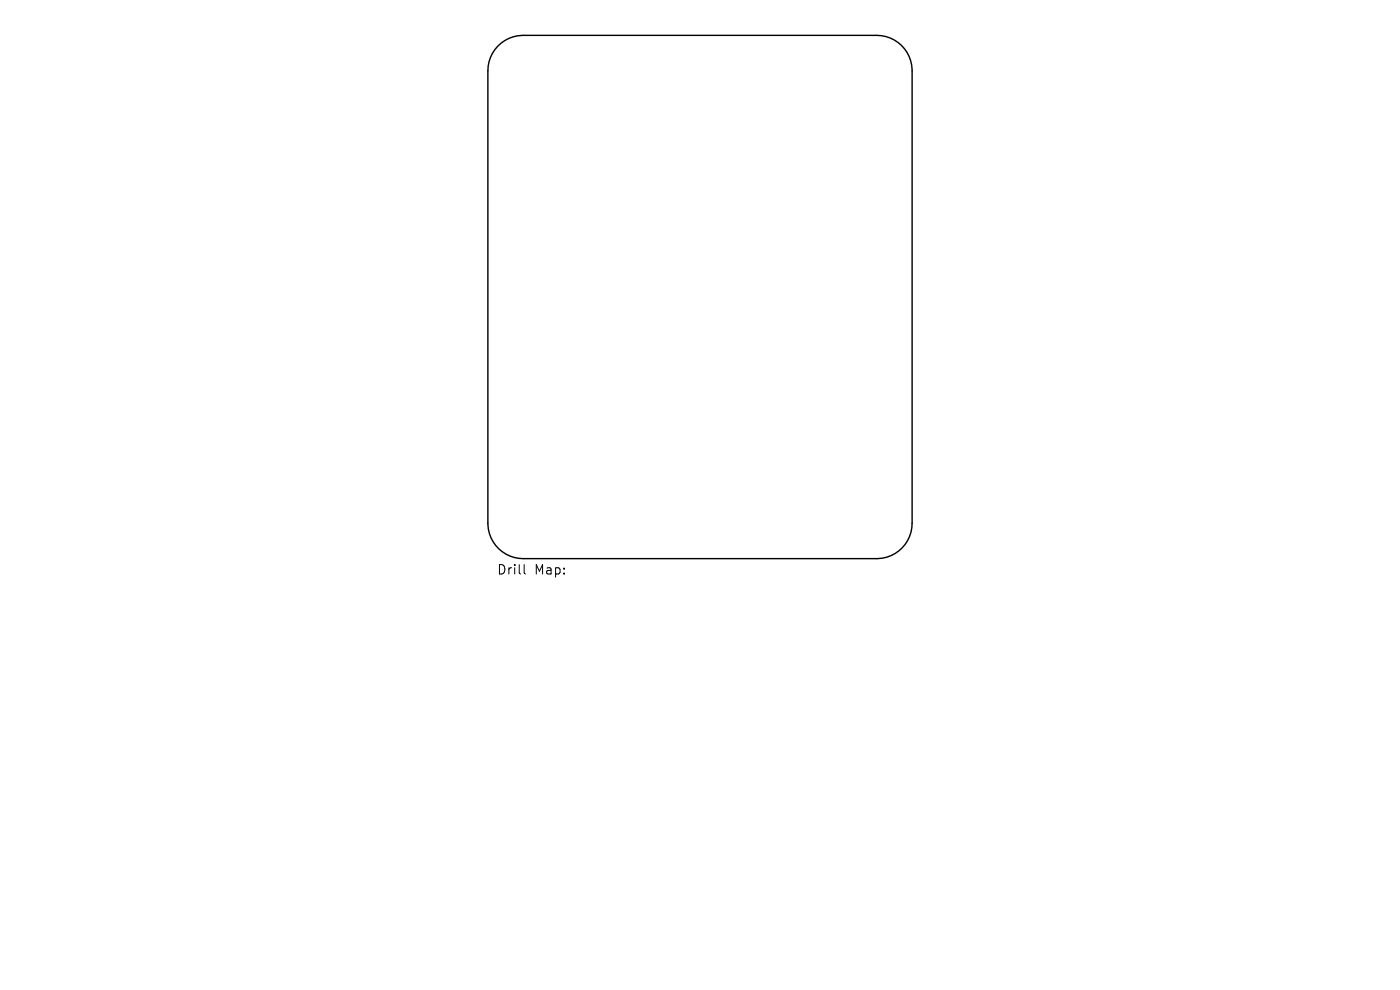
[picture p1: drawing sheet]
<svg xmlns="http://www.w3.org/2000/svg" width="297mm" height="210mm" viewBox="0 0 297 210" stroke-linecap="round" stroke-linejoin="round" font-family="sans-serif">
<defs><g id="words">
<g font-size="2.8">
<text x="105.4" y="122.1">Drill</text>
<text x="113.3" y="122.1">Map:</text>
</g>
</g></defs>
<path d="M105.6 9.8a7.5 7.5 0 0 1 5.4-2.3h75a7.5 7.5 0 0 1 7.5 7.5v96a7.5 7.5 0 0 1-7.5 7.5h-75a7.5 7.5 0 0 1-7.5-7.5v-96a7.5 7.5 0 0 1 2.1-5.2z" fill="none" stroke="#000" stroke-width=".3"/>
<path d="M111.2 119.8v1.7l.3 .3" fill="none" stroke="#000" stroke-width=".21"/>
<use href="#words"/>
</svg>
